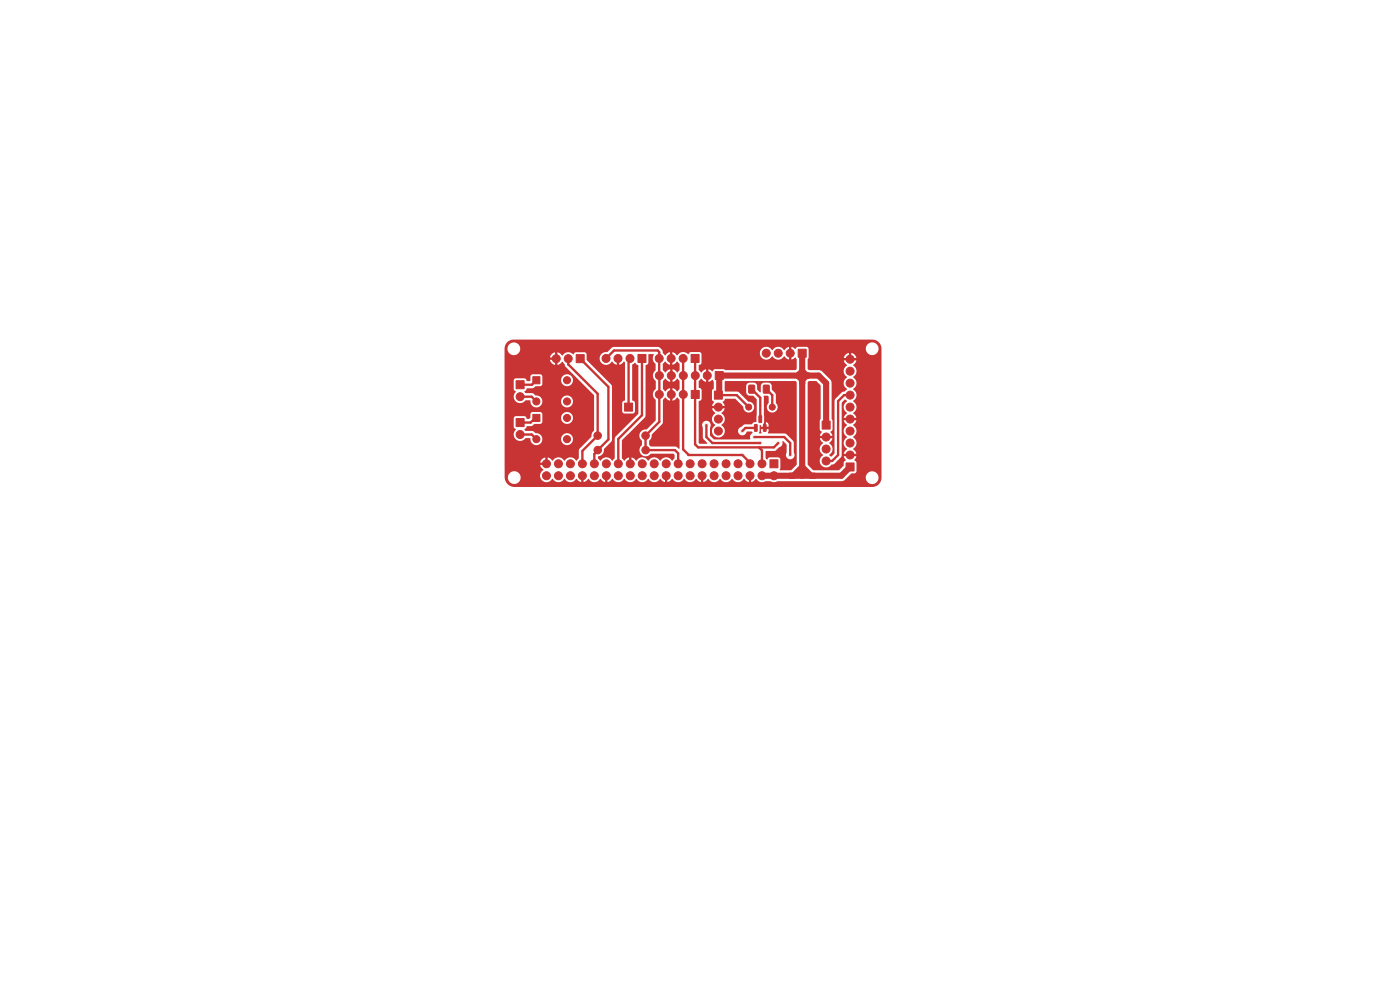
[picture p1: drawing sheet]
<svg xmlns="http://www.w3.org/2000/svg" width="297mm" height="210mm" viewBox="0 0 297 210" stroke-linecap="round" stroke-linejoin="round" font-family="sans-serif">
<g fill="#c83434" stroke="#c83434" stroke-width=".21">
<path d="M146.6 82.8h1.7v1.7h-1.7z"/>
<path d="M179.5 98.2h1.7v1.7h-1.7z"/>
<path d="M151.6 83h1.6v1.7h-1.6z"/>
<path d="M169.3 74.1h1.7v1.7h-1.7z"/>
<path d="M113 87.9h1.5v1.5h-1.5z"/>
<path d="M109.5 80.8h1.7v1.7h-1.7z"/>
<path d="M109.5 88.8h1.7v1.7h-1.7z"/>
<path d="M113 79.9h1.5v1.5h-1.5z"/>
<path d="M162 81.7h1.1v1.7h-1.1z"/>
<path d="M158.9 81.7h1.1v1.7h-1.1z"/>
<path d="M174.4 89.3h1.7v1.7h-1.7z"/>
<path d="M160.1 90.1h.5l-.1 1.4-.4-.1z"/>
<path d="M162 90.1h.5l-.1 1.4-.4-.1z"/>
<path d="M161 88.2l.6 .1-.1 1.3-.5-.1z"/>
<path d="M163.3 97.5h1.7v1.7h-1.7z"/>
<path d="M135.3 75.2h1.7v1.7h-1.7z"/>
<path d="M146.6 75.2h1.7v1.7h-1.7z"/>
<path d="M122.2 75.2h1.7v1.7h-1.7z"/>
<path d="M151.7 78.8h1.7v1.7h-1.7z"/>
<path d="M132.5 85.5h1.7v1.7h-1.7z"/>
<circle cx="137" cy="95.5" r=".8"/>
<circle cx="126.8" cy="95.5" r=".8"/>
<circle cx="137" cy="92.4" r=".8"/>
<circle cx="126.8" cy="92.4" r=".8"/>
<circle cx="144.9" cy="83.7" r=".85"/>
<circle cx="142.4" cy="83.7" r=".85"/>
<circle cx="139.9" cy="83.7" r=".85"/>
<circle cx="180.3" cy="96.5" r=".85"/>
<circle cx="180.3" cy="94" r=".85"/>
<circle cx="180.3" cy="91.4" r=".85"/>
<circle cx="180.3" cy="88.9" r=".85"/>
<circle cx="180.3" cy="86.4" r=".85"/>
<circle cx="180.3" cy="83.8" r=".85"/>
<circle cx="180.3" cy="81.3" r=".85"/>
<circle cx="180.3" cy="78.7" r=".85"/>
<circle cx="180.3" cy="76.2" r=".85"/>
<circle cx="152.4" cy="86.4" r=".85"/>
<circle cx="152.4" cy="88.9" r=".85"/>
<circle cx="152.4" cy="91.4" r=".85"/>
<circle cx="158.8" cy="86.4" r=".64"/>
<circle cx="163.8" cy="86.4" r=".64"/>
<circle cx="167.6" cy="74.9" r=".85"/>
<circle cx="165.1" cy="74.9" r=".85"/>
<circle cx="162.6" cy="74.9" r=".85"/>
<circle cx="120.3" cy="88.7" r=".75"/>
<circle cx="113.8" cy="93.2" r=".75"/>
<circle cx="120.3" cy="93.2" r=".75"/>
<circle cx="110.3" cy="84.1" r=".85"/>
<circle cx="110.3" cy="92.2" r=".85"/>
<circle cx="120.3" cy="80.7" r=".75"/>
<circle cx="113.8" cy="85.2" r=".75"/>
<circle cx="120.3" cy="85.2" r=".75"/>
<circle cx="175.3" cy="92.7" r=".85"/>
<circle cx="175.3" cy="95.2" r=".85"/>
<circle cx="175.3" cy="97.8" r=".85"/>
<circle cx="164.2" cy="100.9" r=".85"/>
<circle cx="161.6" cy="98.4" r=".85"/>
<circle cx="161.6" cy="100.9" r=".85"/>
<circle cx="159.1" cy="98.4" r=".85"/>
<circle cx="159.1" cy="100.9" r=".85"/>
<circle cx="156.6" cy="98.4" r=".85"/>
<circle cx="156.6" cy="100.9" r=".85"/>
<circle cx="154" cy="98.4" r=".85"/>
<circle cx="154" cy="100.9" r=".85"/>
<circle cx="151.5" cy="98.4" r=".85"/>
<circle cx="151.5" cy="100.9" r=".85"/>
<circle cx="148.9" cy="98.4" r=".85"/>
<circle cx="148.9" cy="100.9" r=".85"/>
<circle cx="146.4" cy="98.4" r=".85"/>
<circle cx="146.4" cy="100.9" r=".85"/>
<circle cx="143.9" cy="98.4" r=".85"/>
<circle cx="143.9" cy="100.9" r=".85"/>
<circle cx="141.3" cy="98.4" r=".85"/>
<circle cx="141.3" cy="100.9" r=".85"/>
<circle cx="138.8" cy="98.4" r=".85"/>
<circle cx="138.8" cy="100.9" r=".85"/>
<circle cx="136.2" cy="98.4" r=".85"/>
<circle cx="136.2" cy="100.9" r=".85"/>
<circle cx="133.7" cy="98.4" r=".85"/>
<circle cx="133.7" cy="100.9" r=".85"/>
<circle cx="131.2" cy="98.4" r=".85"/>
<circle cx="131.2" cy="100.9" r=".85"/>
<circle cx="128.6" cy="98.4" r=".85"/>
<circle cx="128.6" cy="100.9" r=".85"/>
<circle cx="126.1" cy="98.4" r=".85"/>
<circle cx="126.1" cy="100.9" r=".85"/>
<circle cx="123.5" cy="98.4" r=".85"/>
<circle cx="123.5" cy="100.9" r=".85"/>
<circle cx="121" cy="98.4" r=".85"/>
<circle cx="121" cy="100.9" r=".85"/>
<circle cx="118.5" cy="98.4" r=".85"/>
<circle cx="118.5" cy="100.9" r=".85"/>
<circle cx="115.9" cy="98.4" r=".85"/>
<circle cx="115.9" cy="100.9" r=".85"/>
<circle cx="133.7" cy="76" r=".85"/>
<circle cx="131.1" cy="76" r=".85"/>
<circle cx="128.6" cy="76" r=".85"/>
<circle cx="144.9" cy="76" r=".85"/>
<circle cx="142.4" cy="76" r=".85"/>
<circle cx="139.8" cy="76" r=".85"/>
<circle cx="120.5" cy="76.1" r=".85"/>
<circle cx="118" cy="76.1" r=".85"/>
<circle cx="150" cy="79.7" r=".85"/>
<circle cx="147.5" cy="79.7" r=".85"/>
<circle cx="145" cy="79.7" r=".85"/>
<circle cx="142.4" cy="79.7" r=".85"/>
<circle cx="139.9" cy="79.7" r=".85"/>
</g>
<g fill="#ececec" stroke="#ececec" stroke-width=".21">
<circle cx="137.2" cy="89.5" r=".4"/>
<circle cx="113" cy="101.1" r=".4"/>
<circle cx="123" cy="91.4" r=".4"/>
<circle cx="149.9" cy="77.2" r=".4"/>
<circle cx="184" cy="82.3" r=".4"/>
<circle cx="167.6" cy="90.2" r=".4"/>
<circle cx="175.3" cy="76.2" r=".4"/>
<circle cx="110.1" cy="95.1" r=".4"/>
<circle cx="141.3" cy="81.6" r=".4"/>
<circle cx="149.9" cy="86.4" r=".4"/>
<circle cx="117" cy="82.7" r=".4"/>
<circle cx="143.3" cy="73.1" r=".4"/>
<circle cx="140" cy="93.4" r=".4"/>
<circle cx="119.3" cy="82.7" r=".4"/>
<circle cx="112.8" cy="77.5" r=".4"/>
<circle cx="113" cy="98.4" r=".4"/>
<circle cx="110.1" cy="97.7" r=".4"/>
<circle cx="117.9" cy="73.5" r=".4"/>
<circle cx="129" cy="79.3" r=".4"/>
<circle cx="119.5" cy="91" r=".4"/>
<circle cx="130.8" cy="83.8" r=".4"/>
<circle cx="114.6" cy="91" r=".4"/>
<circle cx="114.9" cy="82.7" r=".4"/>
<circle cx="137.6" cy="73.1" r=".4"/>
<circle cx="123.5" cy="87.3" r=".4"/>
<circle cx="167.6" cy="83.8" r=".4"/>
<circle cx="137.7" cy="78.8" r=".4"/>
<circle cx="184" cy="78.1" r=".4"/>
<circle cx="172.7" cy="94" r=".4"/>
<circle cx="128.6" cy="73.2" r=".4"/>
<circle cx="177.7" cy="73.7" r=".4"/>
<circle cx="112.8" cy="73.5" r=".4"/>
<circle cx="143.5" cy="81.6" r=".4"/>
<circle cx="123" cy="73.4" r=".4"/>
<circle cx="184" cy="91.4" r=".4"/>
<circle cx="141.2" cy="77.8" r=".4"/>
<circle cx="143.7" cy="77.8" r=".4"/>
<circle cx="137.8" cy="86.9" r=".4"/>
<circle cx="133.9" cy="92.8" r=".4"/>
<circle cx="153.9" cy="75.2" r=".4"/>
<circle cx="138.1" cy="76.8" r=".4"/>
<circle cx="109" cy="87" r=".4"/>
<circle cx="172.7" cy="83.8" r=".4"/>
<circle cx="142.2" cy="90.2" r=".4"/>
<circle cx="135.7" cy="93.9" r=".4"/>
<circle cx="117" cy="91" r=".4"/>
<circle cx="184" cy="86.4" r=".4"/>
<circle cx="137.6" cy="84.3" r=".4"/>
<circle cx="131.6" cy="79.3" r=".4"/>
<circle cx="172.7" cy="90.2" r=".4"/>
<circle cx="137.5" cy="81.2" r=".4"/>
<circle cx="157.5" cy="77.5" r=".4"/>
<circle cx="130.8" cy="89.7" r=".4"/>
<circle cx="184" cy="96.5" r=".4"/>
<circle cx="172.7" cy="97.8" r=".4"/>
<circle cx="108.3" cy="77.6" r=".4"/>
<circle cx="142.4" cy="86.4" r=".4"/>
<circle cx="123.5" cy="83.5" r=".4"/>
<circle cx="133.7" cy="95.8" r=".4"/>
<circle cx="161.3" cy="94" r=".4"/>
<circle cx="149.9" cy="90.2" r=".4"/>
<circle cx="157.5" cy="96.5" r=".4"/>
<circle cx="160" cy="92.7" r=".4"/>
<circle cx="167.6" cy="96.5" r=".4"/>
<circle cx="165.1" cy="94" r=".4"/>
<circle cx="157.5" cy="91.4" r=".4"/>
</g>
<g fill="none" stroke="#c83434" stroke-width=".5">
<path d="M120.5 76.1v1.2l6.3 6.2v8.9l-3.3 3.3v2.7M123.1 76.1l6 6v11.1l-2.3 2.3M128.6 76l1.7-1.6h9.2l.3 .3 .1 14.8-3 2.9v3.1M133.6 76l-.3 .3v10.1M136.2 76v12.1l-5 5v5.3M144.9 76v19.3l1.1 1.2h11.5l1.6 1.6v.3M147.5 76v18.3l.6 .6h16.1l.9-.9M110.3 92.2h2.5l1 1M110.3 84.1h2.5l1 1.1M113.8 88.4l-1.2 1.2h-2.3M113.8 80.7l-1 .9h-2.5M126.8 95.6l-.7 .7v2.1"/>
<path d="M137 95.5h6.2l.7 .7v2.2M149.9 90.2v2.5l1.2 1.3h10.2M152.4 83.8h3.9l2.5 2.6M159.5 82.6l1.8 1.8v4.5M160 92.7h6.4l1.2 1.3v2.5M160.3 90.8h-2.2l-.6 .6M161 94.9l.6 .6v2.9M162.6 82.6l1.2 1.2v2.6M180.3 83.8h-1.2l-1.3 1.3v11.4l-1.3 1.3h-1.2"/>
</g>
<path d="M123.1 76.1h.1M131.1 76h.1M139.8 79.6l.1 .1M142.4 79.6v.1M142.4 76v.1M142.4 76h.1M126.8 95.5v.1M136.9 95.5l.1 .3M139.9 83.7h.1M142.4 83.7h.1" fill="none" stroke="#c83434" stroke-width=".45"/>
<path d="M136.2 76l.1 .1M144.9 79.6l.1 .1M147.5 79.6v.1M180 94l.5 .5" fill="none" stroke="#c83434" stroke-width=".35"/>
<path d="M144.9 78.3l.1 .1M147.5 78.3v.1" fill="none" stroke="#c83434" stroke-width=".25"/>
<path d="M169.3 79.7l.9-1 .9 1-.9 .9zM170.2 74.9v26M152.4 83.8l.2-.2v-3.9h21l1.7 1.6v8.9M180.3 99.1l-1.8 1.8h-16.9M164.2 100.9h.1M168.3 100.9l1.9-1.8 1.8 1.8" fill="none" stroke="#c83434" stroke-width="1.3"/>
<g fill="#c83434">
<path d="M137.6 75.1l1.1 .1-.2 1.1 .6 .9v1.3l-.4 .5a1.38 1.38 0 0 0 .4 1.8v1.7l-.5 .7a1.49 1.49 0 0 0 .5 1.7v4.3l-1.9 1.9-1.1 .3-.4 .8a1.53 1.53 0 0 0 .5 1.3v.9l-.5 .6a1.34 1.34 0 0 0 .7 1.7 1.34 1.34 0 0 0 1.7-.5h4.8l.2 .3v.7l-.5 .5-.3-.3a1.37 1.37 0 0 0-1.5-.3l-.7 .6-.4-.3a1.37 1.37 0 0 0-1.5-.3l-.7 .6-.3-.3a1.37 1.37 0 0 0-1.5-.3l-.7 .6-.5-.5-.5-.2v1.5l-.2 .1-.3-.1v-1.5l-.5 .2-.5 .5h-.2l-.4-.5v-3.7l5-5.2v-10.8l.6-.5z"/>
<path d="M107.6 72.6l.7-.4 .7-.2h76.1a1.95 1.95 0 0 1 1.9 2v27.3a1.98 1.98 0 0 1-2 2h-75.8a2.11 2.11 0 0 1-2.1-2h.6a1.35 1.35 0 0 0 1.6 1.4 1.35 1.35 0 0 0 1.1-1.8h4.2a1.4 1.4 0 0 0 1 1.4 1.4 1.4 0 0 0 1.6-.7 1.49 1.49 0 0 0 2.5 0 1.49 1.49 0 0 0 2.6 0l.5 .5 .5 .2v-1.5l.4-.1 .1 .1v1.5l.5-.2 .5-.5a1.57 1.57 0 0 0 2.2 .3l.4-.3 .5 .5 .5 .2v-1.5l.1-.1 .4 .1v1.5l.5-.2 .4-.5a1.57 1.57 0 0 0 2.3 .3l.3-.3a1.49 1.49 0 0 0 2.6 0 1.49 1.49 0 0 0 2.5 0 1.49 1.49 0 0 0 2.6 0l.5 .5 .5 .2v-1.5l.4-.1 .1 .1v1.5l.5-.2 .4-.5a1.57 1.57 0 0 0 2.3 .3l.3-.3a1.49 1.49 0 0 0 2.6 0l.5 .5 .5 .2v-1.5l.4-.1 .1 .1v1.5l.5-.2 .5-.5a1.57 1.57 0 0 0 2.2 .3l.4-.3a1.49 1.49 0 0 0 2.5 0 1.49 1.49 0 0 0 2.5 0l.6 .5 .5 .2v-1.5l.3-.1 .2 .1v1.5l.5-.2 .4-.5a1.63 1.63 0 0 0 2.1 .5h1l.7 .2 .8-.2h13.6l.6-.2 .6-.6h4a1.39 1.39 0 0 0 2 1.3 1.39 1.39 0 0 0 .1-2.3 1.39 1.39 0 0 0-2.1 .9l-4 .1 .9-.9h.7l.3-.2 .1-2.1-.5-.5 .5-.8h-2.7l.4 .8-.4 .4-.1 .8-1 1h-5.3l-1.3-1.2v-.8h2.6a1.43 1.43 0 0 0 1 1.3 1.43 1.43 0 0 0 1.6-.5l.5-.2 1.5-1.6 .1-2.8h.4l.1 .6 .6 .7-.4 .4-.3 .6h2.7l-.7-1.1a1.45 1.45 0 0 0 0-2.5 1.48 1.48 0 0 0 0-2.5l.4-.5 .3-.5h-2.7l.3 .5 .4 .5-.4 .4-.3 .6a1.36 1.36 0 0 0 .6 1.4l.1 .2-.6 .5-.1 .7h-.4v-8.5l.6-.8 .5 .4-.3 .3a1.43 1.43 0 0 0 .3 2.2l-.4 .5-.3 .5h2.7l-.7-1a1.45 1.45 0 0 0 0-2.5 1.48 1.48 0 0 0 0-2.5 1.48 1.48 0 0 0 0-2.6 1.48 1.48 0 0 0 0-2.5l.4-.5 .3-.5h-2.7l.3 .5 .4 .5-.6 .6a1.38 1.38 0 0 0 .6 1.8l-.7 .9a1.49 1.49 0 0 0 .7 1.8l-.5 .4-.6 .2-1.5 1.6-.1 11.4-.6 .7-.5-.4a1.48 1.48 0 0 0 0-2.5l.4-.5 .3-.5h-2.7l.3 .5 .4 .5-.4 .4-.3 .6a1.36 1.36 0 0 0 .6 1.4l.1 .2-.5 .5-.2 .7h-2.6v-16.7l.3-.3h1.6l.9 1v7.1l-.2 .4v1.8l.5 .6-.5 .8h2.7l-.4-.8 .4-.6v-1.8l-.2-.4v-7.8l-.3-.6-1.8-1.8-.6-.2h-2.1l-.3-.3 .1-2 .1-.3h10.2a1.3 1.3 0 0 0-1.1-1v1h-.5v-1a1.33 1.33 0 0 0-1.1 1h-7.5v-1.9h12.2v.2a1.35 1.35 0 0 0 2.1 .9 1.35 1.35 0 0 0-.2-2.3 1.35 1.35 0 0 0-1.9 1.2h-12.2l-.4-.4h-1.8l-.6 .4-.8-.4v2.7l.8-.5 .3 .4v2l-.3 .3h-14.8l-.4-.2h-1.8l-.6 .5-.8-.5v2.7l.8-.4 .3 .4v1.4l-.4 .5v1.8l.5 .6-.4 .8h2.6l-.4-.8 .3-.3 .2-.4h2.1l1.8 1.7a1.16 1.16 0 0 0 1.1 1.2 1.16 1.16 0 0 0 1.2-1.2 1.16 1.16 0 0 0-1.3-1.1l-2.1-2.1-2.8-.1v-2.1l14.9-.1 .3 .2v17.5l-1.2 1.3-2.3-.1v-2.2l-.2-.4-2.1-.1-.4 .5-.4-.3 .1-1.5 1.9-.1 .9-.7a1.01 1.01 0 0 0 .7-1.3h.2l.7 .7v1.7l-.2 .5a.92 .92 0 0 0 1.2 .9 .92 .92 0 0 0 .5-1.4l-.1-2.3-1.5-1.6-3.8-.2v-.9h-1.6l.2 .9h-.6l.2-1.7h.2v.3h1.6v-.6l-.5-.4v1h-.5l.1-6.6h.7l.3 .2-.1 1.5a1.17 1.17 0 0 0 .1 1.6 1.17 1.17 0 0 0 1.7-.1 1.17 1.17 0 0 0-.2-1.7v-1.8l-.9-1v-.8l-.3-.5-.4-.1h-1l-.3 .1-.3 .5-.1 1.4-.7-.6v-.8l-.3-.5-.4-.1h-1l-.3 .1-.3 .6 .1 1.6 .5 .4h.9l.7 .8v4.7l-.7 .3-.3 .3-1.7 .1-1.2 1a.95 .95 0 0 0 .7 1.2 .95 .95 0 0 0 1.2-.8h1l.1 .2-.4 .6-.1 .9h-7.7l-.8-.8v-1h.4a1.39 1.39 0 0 0 2.2 1.2 1.39 1.39 0 0 0-.2-2.4 1.48 1.48 0 0 0 0-2.6l.5-.4 .2-.6h-2.6l.2 .6 .5 .4-.5 .5-.2 .6a1.36 1.36 0 0 0 .6 1.3v.2l-.5 .6-.2 .6h-.4v-.8a.91 .91 0 0 0-.8-1.3 .91 .91 0 0 0-.7 1.4v2.2l.9 1v.2h-1.5l-.3-.2v-8.7l.5-.3 .1-.3v-1.9l-.1-.2-.5-.3v-1.3l.6-.6 .5 .5 .5 .2v-2.7l-.5 .2-.5 .5-.6-.6v-.9l.5-.2 .1-.3v-2.1h12.4a1.4 1.4 0 0 0 1.1 1.4 1.4 1.4 0 0 0 1.5-.7 1.49 1.49 0 0 0 2.6 0l.5 .5 .5 .2v-2.7l-1.1 .7a1.39 1.39 0 0 0-1.9-.5l-.5 .5-.2-.1a1.36 1.36 0 0 0-1.7-.5l-.6 .6-.2 .6h-12.4l-.4-.2h-1.8l-.6 .4a1.42 1.42 0 0 0-1.4-.4l-.9 .7-.6-.5-.5-.2v2.7l.5-.2 .6-.5 .5 .5v1.3l-.5 .5-1-.7v2.7l.5-.2 .4-.5 .2 .1 .4 .4v1.8l-.5 .4-.5-.5-.5-.2v2.7l.5-.2 .5-.5 .5 .5v10.3l-.2 .1-.8-.5h-5.2l-.3-.4 .1-.9a1.38 1.38 0 0 0 .5-1.2l2.3-2.5v-4.9l.5-.5 .6 .5 .5 .2v-2.7l-.5 .2-.5 .5h-.2l-.4-.5v-1.6l.6-.6 .5 .5 .5 .2v-2.7l-.5 .2-.5 .5-.6-.6v-1.2l.5-.5 1 .7v-2.7l-1 .7-.5-.5-.2-.7-.8-.6h-9.3l-.5 .2-1 .9-1 .2-.4 .5a1.39 1.39 0 0 0 .6 1.9 1.39 1.39 0 0 0 1.8-.6l.6 .5 .5 .2v-1.5l.3-.1 .2 .1v1.5l.5-.2 .4-.5 .3 .2v8l-.5 .2-.1 .4v1.8l.4 .4h1.9l.4-.4v-1.9l-.6-.5v-7.5l.7-.5 .2 .4 .4 .2v10.2l-4.9 5-.1 4.5-.4 .5h-.2a1.36 1.36 0 0 0-1.9-.5l-.6 .5-.4-.5-.1-.3a1.58 1.58 0 0 0 1.3-1.7l1.5-1.4 .2-.5v-11.4l-5.3-5.5-.1-1.3-.1-.2-.3-.2h-1.8l-.5 .5-.2-.1a1.37 1.37 0 0 0-1.5-.3l-.7 .6-.5-.5-.5-.2v2.7l1-.7 .5 .5 .2 .6 6 6.1v7.4l-.4 .7-.1 .7-2.6 2.5-.1 2-.5 .5-.4-.3a1.37 1.37 0 0 0-1.4-.3l-.8 .6-.3-.3a1.37 1.37 0 0 0-1.5-.3l-.7 .6-.5-.5-.5-.2v1.6h-1.6l.3 .6 .4 .4-.6 .7-.1 .6-4.2-.1a1.37 1.37 0 0 0-1.4-.8l-.6 .1-.3 .3-.4 .9h-.6v-3.2h8.6v-1a1.3 1.3 0 0 0-1.1 1h-7.5l-.1-5.9h2a1.4 1.4 0 0 0 1 1.3 1.4 1.4 0 0 0 1.5-.6l1 .1v.4a1.27 1.27 0 0 0 1.4 1 1.27 1.27 0 0 0 1.2-1.2h3.9v.2a1.27 1.27 0 0 0 2 .8 1.27 1.27 0 0 0-.1-2.2 1.27 1.27 0 0 0-1.9 1.2h-3.9l-.1-.3a1.38 1.38 0 0 0-1.4-1l-.7-.5h-1.4l-.3-.3 .4-.3 .2-.4h.9l.7-.5h1.4l.2-.4 .1-.8h3.9a1.26 1.26 0 0 0 1.9 1.1 1.26 1.26 0 0 0 .1-2.2 1.26 1.26 0 0 0-2 .8v.3h-3.9l-.1-.9-.4-.4-1.8 .1-.3 .3v.8l-.3 .3h-.4l-.2-.5-.3-.1h-1.9l-.4 .4v1.9l.4 .5-.4 1.1h-2v-8.1l2 .1a1.4 1.4 0 0 0 1 1.3 1.4 1.4 0 0 0 1.5-.6h1a1.3 1.3 0 0 0 1.1 1.5 1.3 1.3 0 0 0 1.5-1.2h3.9a1.3 1.3 0 0 0 1.9 1.2 1.3 1.3 0 0 0 .2-2.2 1.3 1.3 0 0 0-2.1 .8v.2h-3.9a1.36 1.36 0 0 0-1.5-1.3l-.6-.5h-1.5l-.3-.4 .4-.2 .2-.4h1.2l.6-.5h1.2l.2-.4 .1-.8h3.9a1.27 1.27 0 0 0 1.9 1.1 1.27 1.27 0 0 0 .1-2.2 1.27 1.27 0 0 0-2 .8v.3h-3.9l-.1-.9-.4-.4-1.8 .1-.3 .3v.9l-.1 .2-.6-.1-.2-.4-.3-.1h-1.9l-.4 .4v1.9l.4 .4-.4 1.1h-2v-7.8h9.7a1.3 1.3 0 0 0 1.1 1.1l-.1-1.1h-10.7v-.5h10.7v-1.1a1.33 1.33 0 0 0-1 1.1h-9.7v-1.8h.7a1.35 1.35 0 0 0 1.9 1.2 1.35 1.35 0 0 0 .2-2.3 1.35 1.35 0 0 0-2.1 .9v.2h-.7l.2-.8z"/>
</g>
</svg>
